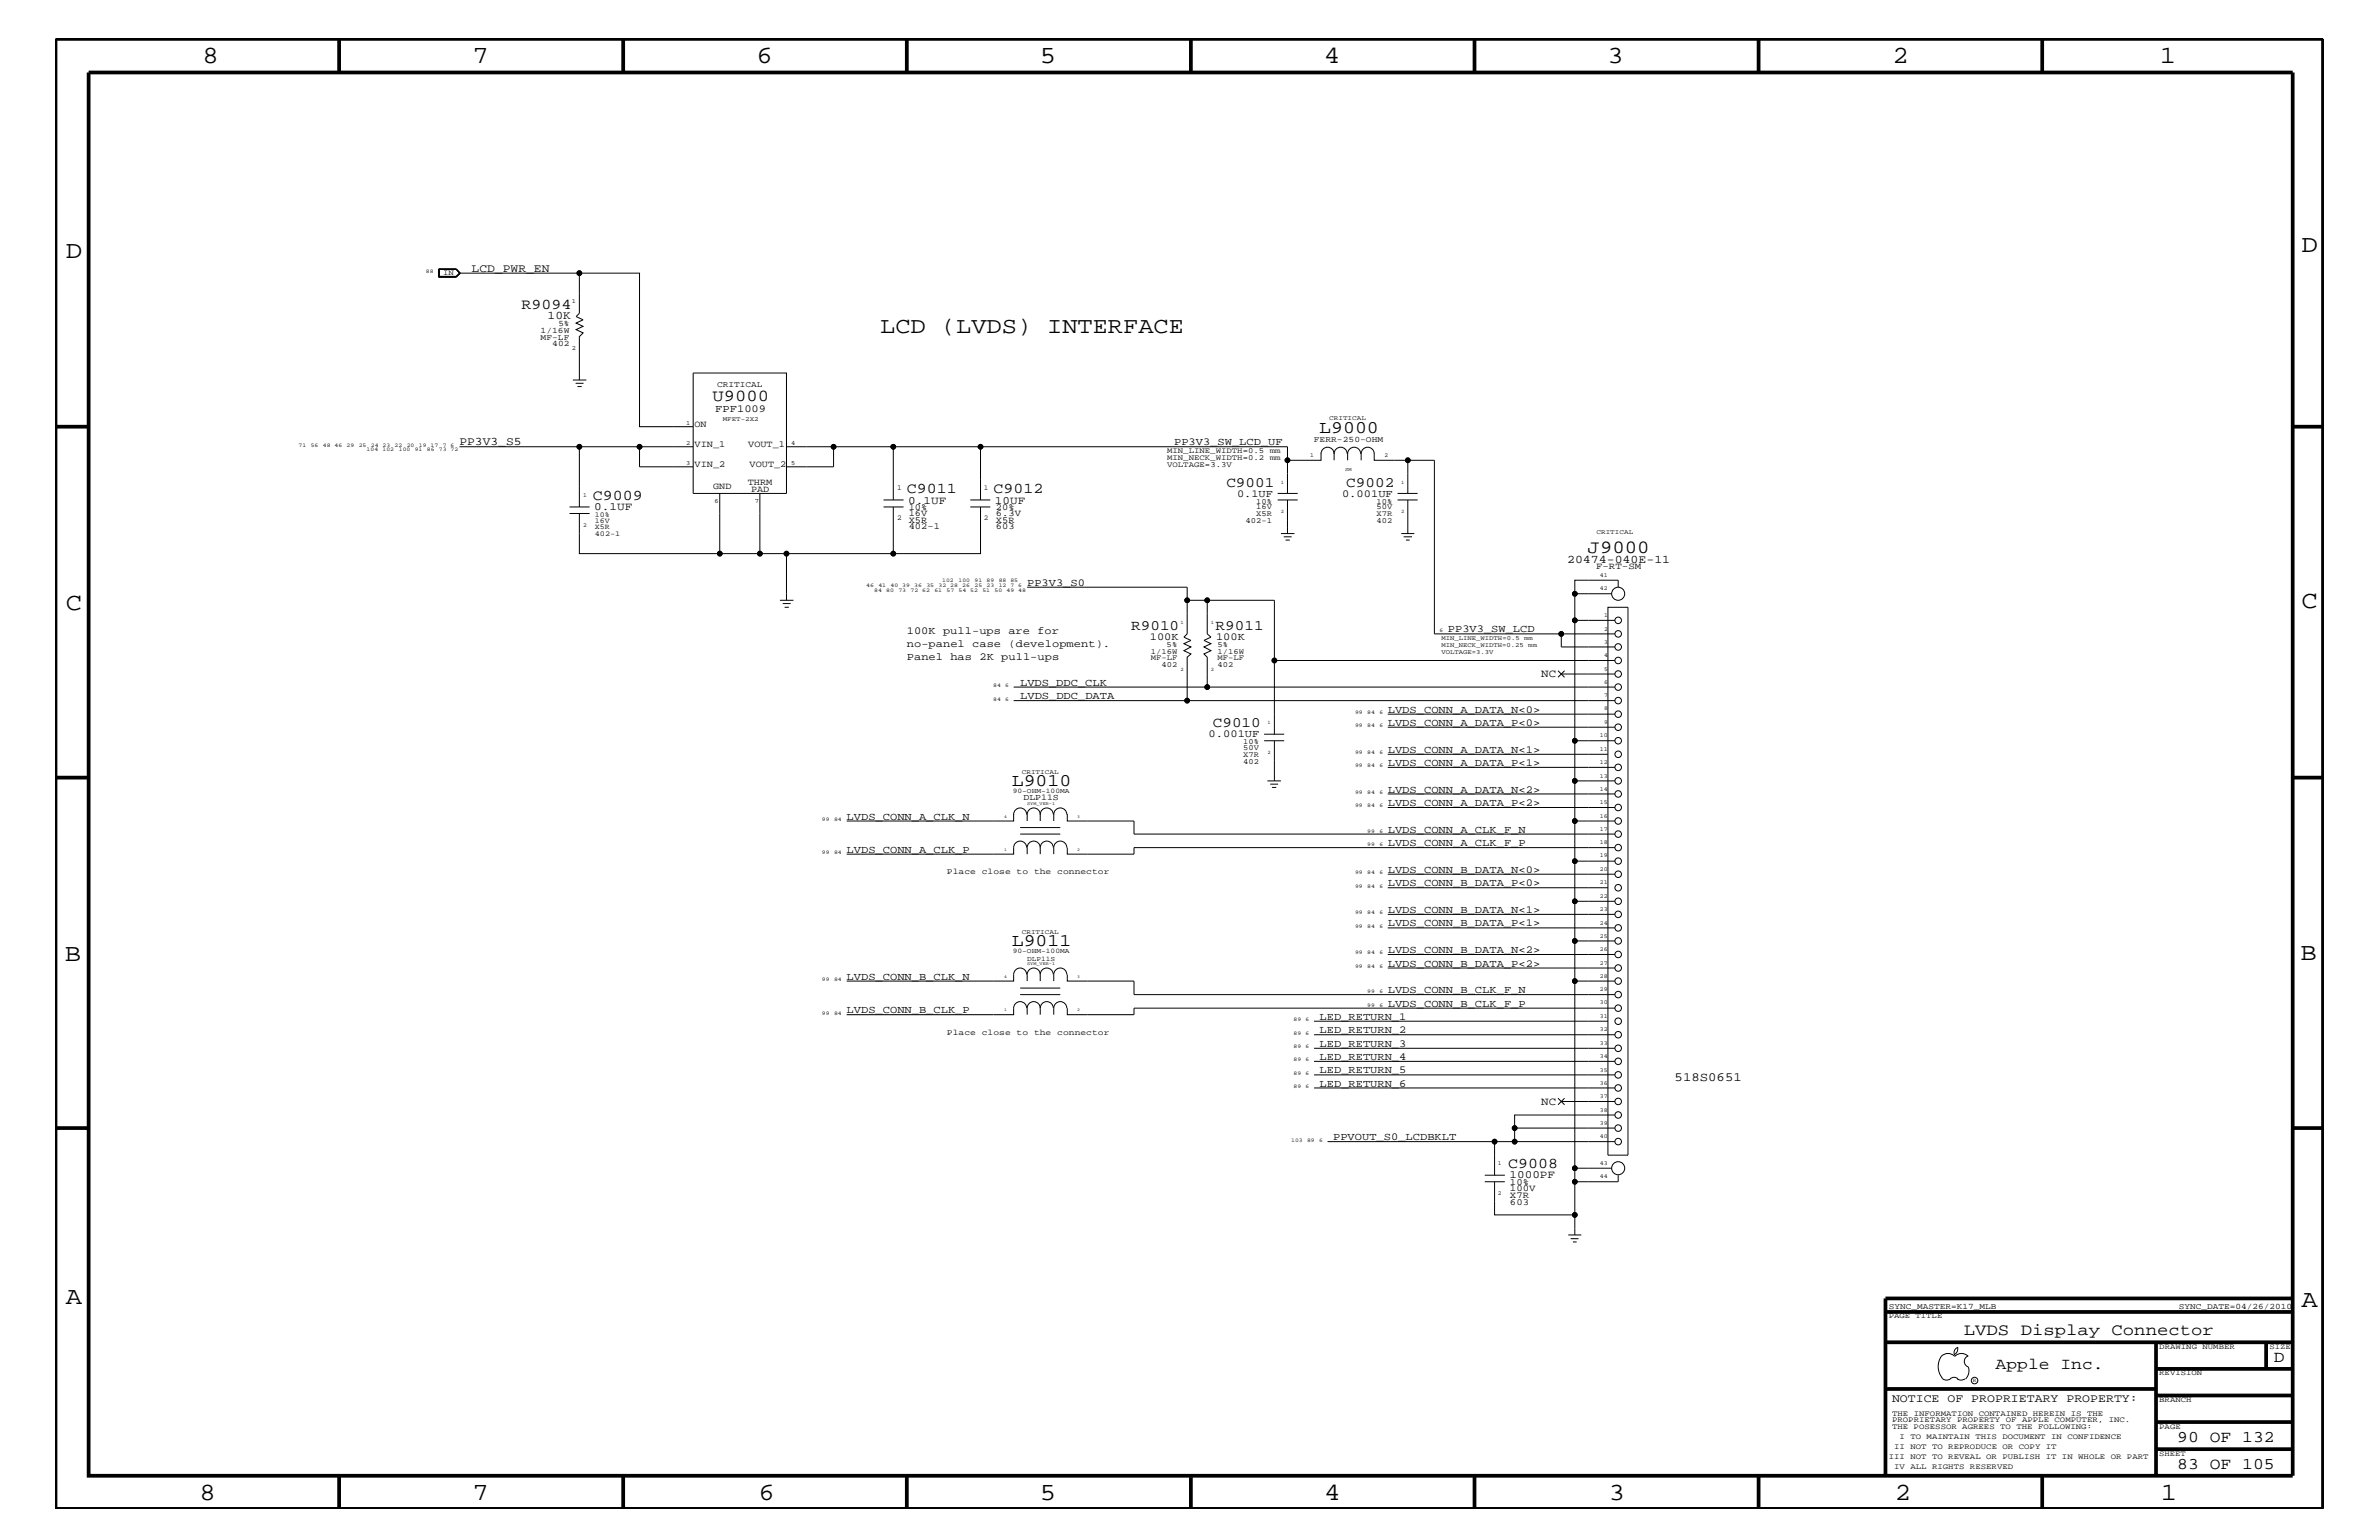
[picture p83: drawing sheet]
<svg xmlns="http://www.w3.org/2000/svg" width="432mm" height="279mm" viewBox="0 0 432 279" stroke-linecap="round" stroke-linejoin="round" font-family="sans-serif">
<defs><g id="words">
<g font-size="4.5">
<text x="36.7" y="11.5">8</text>
<text x="85.8" y="11.5">7</text>
<text x="137.3" y="11.5">6</text>
<text x="188.7" y="11.5">5</text>
<text x="240.3" y="11.5">4</text>
<text x="291.8" y="11.5">3</text>
<text x="343.5" y="11.5">2</text>
<text x="392" y="11.5">1</text>
<text x="11.9" y="46.8">D</text>
<text x="417.7" y="45.7">D</text>
<text x="11.9" y="110.6">C</text>
<text x="417.7" y="110.3">C</text>
<text x="11.8" y="174.3">B</text>
<text x="417.6" y="174.2">B</text>
<text x="11.9" y="236.7">A</text>
<text x="417.7" y="237.1">A</text>
<text x="36.2" y="272.1">8</text>
<text x="85.8" y="272.1">7</text>
<text x="137.7" y="272.1">6</text>
<text x="188.7" y="272.1">5</text>
<text x="240.4" y="272.1">4</text>
<text x="292" y="272.1">3</text>
<text x="343.9" y="272.1">2</text>
<text x="392.2" y="272.1">1</text>
</g>
<text font-size="4.1" x="159.8" y="60.4">LCD (LVDS) INTERFACE</text>
<text font-size="3.4" x="288.2" y="100.4">J9000</text>
<g font-size="3.2">
<text x="239.4" y="78.5">L9000</text>
<text x="183.6" y="142.5">L9010</text>
<text x="183.6" y="171.6">L9011</text>
</g>
<g font-size="3">
<text x="129.3" y="72.7">U9000</text>
<text x="356.4" y="242.3">LVDS Display Connector</text>
<text x="362.2" y="248.4">Apple Inc.</text>
<text x="412.7" y="247.1">D</text>
<text x="395.2" y="261.6">90 OF 132</text>
<text x="395.2" y="266.6">83 OF 105</text>
</g>
<g font-size="2.7">
<text x="94.7" y="56.1">R9094</text>
<text x="164.6" y="89.5">C9011</text>
<text x="180.3" y="89.5">C9012</text>
<text x="107.6" y="90.7">C9009</text>
<text x="273.7" y="211.9">C9008</text>
</g>
<g font-size="2.6">
<text x="222.6" y="88.3">C9001</text>
<text x="244.3" y="88.3">C9002</text>
<text x="205.3" y="114.2">R9010</text>
<text x="220.6" y="114.2">R9011</text>
<text x="220.1" y="131.9">C9010</text>
</g>
<text font-size="2.3" x="304" y="196.2">518S0651</text>
<g font-size="2.1">
<text x="85.6" y="49.3">LCD_PWR_EN</text>
<text x="99.4" y="57.9">10K</text>
<text x="83.4" y="80.8">PP3V3_S5</text>
<text x="284.4" y="102.1">20474-040E-11</text>
<text x="343.4" y="254.4">NOTICE OF PROPRIETARY PROPERTY:</text>
</g>
<g font-size="2">
<text x="107.9" y="92.6">0.1UF</text>
<text x="164.8" y="91.4">0.1UF</text>
<text x="180.6" y="91.4">10UF</text>
<text x="279.7" y="122.9">NC</text>
<text x="279.7" y="200.4">NC</text>
<text x="274" y="213.8">1000PF</text>
</g>
<g font-size="1.9">
<text x="129.8" y="74.7">FPF1009</text>
<text x="213.1" y="80.8">PP3V3_SW_LCD_UF</text>
<text x="224.5" y="90.1">0.1UF</text>
<text x="243.6" y="90.1">0.001UF</text>
<text x="186.4" y="106.3">PP3V3_S0</text>
<text x="164.6" y="119.8">Panel has 2K pull-ups</text>
<text x="164.6" y="115">100K pull-ups are for</text>
<text x="164.6" y="117.4">no-panel case (development).</text>
<text x="208.7" y="116.1">100K</text>
<text x="220.7" y="116.1">100K</text>
<text x="262.8" y="114.8">PP3V3_SW_LCD</text>
<text x="185.2" y="124.4">LVDS_DDC_CLK</text>
<text x="185.2" y="126.9">LVDS_DDC_DATA</text>
<text x="251.9" y="129.3">LVDS_CONN_A_DATA_N&lt;0&gt;</text>
<text x="251.9" y="131.7">LVDS_CONN_A_DATA_P&lt;0&gt;</text>
<text x="219.4" y="133.8">0.001UF</text>
<text x="251.9" y="136.6">LVDS_CONN_A_DATA_N&lt;1&gt;</text>
<text x="251.9" y="143.9">LVDS_CONN_A_DATA_N&lt;2&gt;</text>
<text x="251.9" y="139">LVDS_CONN_A_DATA_P&lt;1&gt;</text>
<text x="153.7" y="148.7">LVDS_CONN_A_CLK_N</text>
<text x="251.9" y="146.2">LVDS_CONN_A_DATA_P&lt;2&gt;</text>
<text x="153.7" y="154.7">LVDS_CONN_A_CLK_P</text>
<text x="251.9" y="151.1">LVDS_CONN_A_CLK_F_N</text>
<text x="251.9" y="153.5">LVDS_CONN_A_CLK_F_P</text>
<text x="251.9" y="158.4">LVDS_CONN_B_DATA_N&lt;0&gt;</text>
<text x="251.9" y="160.8">LVDS_CONN_B_DATA_P&lt;0&gt;</text>
<text x="251.9" y="165.6">LVDS_CONN_B_DATA_N&lt;1&gt;</text>
<text x="251.9" y="168.1">LVDS_CONN_B_DATA_P&lt;1&gt;</text>
<text x="251.9" y="172.9">LVDS_CONN_B_DATA_N&lt;2&gt;</text>
<text x="153.7" y="177.7">LVDS_CONN_B_CLK_N</text>
<text x="251.9" y="175.4">LVDS_CONN_B_DATA_P&lt;2&gt;</text>
<text x="153.7" y="183.8">LVDS_CONN_B_CLK_P</text>
<text x="239.5" y="185">LED_RETURN_1</text>
<text x="251.9" y="182.7">LVDS_CONN_B_CLK_F_P</text>
<text x="251.9" y="180.2">LVDS_CONN_B_CLK_F_N</text>
<text x="239.5" y="189.9">LED_RETURN_3</text>
<text x="239.5" y="187.5">LED_RETURN_2</text>
<text x="239.5" y="194.8">LED_RETURN_5</text>
<text x="239.5" y="197.2">LED_RETURN_6</text>
<text x="239.5" y="192.3">LED_RETURN_4</text>
<text x="242" y="206.9">PPVOUT_S0_LCDBKLT</text>
</g>
<g font-size="1.7">
<text x="126.1" y="77.4">ON</text>
<text x="126.1" y="81.1">VIN_1</text>
<text x="135.8" y="81.1">VOUT_1</text>
<text x="126.1" y="84.7">VIN_2</text>
<text x="129.5" y="88.7">GND</text>
<text x="135.7" y="88.1">THRM</text>
<text x="136.1" y="84.7">VOUT_2</text>
<text x="136.3" y="89.3">PAD</text>
<text x="164.9" y="94.9">X5R</text>
<text x="164.9" y="93.7">16V</text>
<text x="164.9" y="92.6">10%</text>
<text x="180.8" y="92.6">20%</text>
<text x="180.8" y="93.7">6.3V</text>
<text x="180.8" y="94.9">X5R</text>
<text x="164.9" y="96">402-1</text>
<text x="180.8" y="96">603</text>
<text x="289.7" y="103.3">F-RT-SM</text>
<text x="274.1" y="215">10%</text>
<text x="274.1" y="216.1">100V</text>
<text x="274.1" y="217.3">X7R</text>
<text x="274.1" y="218.6">603</text>
</g>
<text font-size="1.6" x="185.8" y="145.1">DLP11S</text>
<g font-size="1.5">
<text x="101.3" y="59.2">5%</text>
<text x="98.1" y="61.7">MF-LF</text>
<text x="98.1" y="60.4">1/16W</text>
<text x="100.2" y="62.9">402</text>
<text x="130.2" y="70.1">CRITICAL</text>
<text x="238.5" y="80.2">FERR-250-OHM</text>
<text x="171.9" y="158.6">Place close to the connector</text>
<text x="171.9" y="187.7">Place close to the connector</text>
<text x="342.8" y="237.4">SYNC_MASTER=K17_MLB</text>
<text x="395.5" y="237.4">SYNC_DATE=04/26/2010</text>
</g>
<g font-size="1.4">
<text x="80.4" y="49.9">IN</text>
<text x="211.8" y="82.2">MIN_LINE_WIDTH=0.5 mm</text>
<text x="211.8" y="83.5">MIN_NECK_WIDTH=0.2 mm</text>
<text x="162.8" y="88.9">1</text>
<text x="178.6" y="88.9">1</text>
<text x="211.8" y="84.7">VOLTAGE=3.3V</text>
<text x="107.9" y="94.9">16V</text>
<text x="107.9" y="93.8">10%</text>
<text x="162.8" y="94.3">2</text>
<text x="178.6" y="94.3">2</text>
<text x="226.1" y="94.9">402-1</text>
<text x="228" y="91.4">10%</text>
<text x="228" y="92.4">16V</text>
<text x="228" y="93.7">X5R</text>
<text x="249.9" y="91.4">10%</text>
<text x="249.9" y="92.4">50V</text>
<text x="249.9" y="93.7">X7R</text>
<text x="249.9" y="94.9">402</text>
<text x="107.9" y="97.3">402-1</text>
<text x="107.9" y="96">X5R</text>
<text x="208.9" y="119.8">MF-LF</text>
<text x="208.9" y="118.6">1/16W</text>
<text x="211.8" y="117.4">5%</text>
<text x="221" y="117.4">5%</text>
<text x="221" y="119.8">MF-LF</text>
<text x="221" y="118.6">1/16W</text>
<text x="210.8" y="121">402</text>
<text x="221" y="121">402</text>
<text x="225.6" y="135">10%</text>
<text x="225.6" y="136.1">50V</text>
<text x="225.6" y="137.3">X7R</text>
<text x="225.6" y="138.5">402</text>
<text x="342.8" y="239.2">PAGE TITLE</text>
<text x="391.9" y="244.7">DRAWING NUMBER</text>
<text x="411.9" y="244.7">SIZE</text>
<text x="391.9" y="249.5">REVISION</text>
<text x="343.4" y="256.8">THE INFORMATION CONTAINED HEREIN IS THE</text>
<text x="391.9" y="254.4">BRANCH</text>
<text x="343.4" y="259.3">THE POSESSOR AGREES TO THE FOLLOWING:</text>
<text x="343.4" y="258">PROPRIETARY PROPERTY OF APPLE COMPUTER, INC.</text>
<text x="343.8" y="262.9">II NOT TO REPRODUCE OR COPY IT</text>
<text x="344.8" y="261.1">I TO MAINTAIN THIS DOCUMENT IN CONFIDENCE</text>
<text x="391.9" y="259.3">PAGE</text>
<text x="342.8" y="264.7">III NOT TO REVEAL OR PUBLISH IT IN WHOLE OR PART</text>
<text x="343.8" y="266.6">IV ALL RIGHTS RESERVED</text>
<text x="391.9" y="264.1">SHEET</text>
</g>
<g font-size="1.3">
<text x="183.8" y="143.9">90-OHM-100MA</text>
<text x="183.8" y="172.9">90-OHM-100MA</text>
<text x="186.4" y="174.3">DLP11S</text>
</g>
<g font-size="1.2">
<text x="103.8" y="55">1</text>
<text x="103.8" y="63.4">2</text>
<text x="124.5" y="77.1">1</text>
<text x="131.2" y="76.3">MFET-2X2</text>
<text x="241.3" y="76.2">CRITICAL</text>
<text x="124.5" y="80.7">2</text>
<text x="143.6" y="80.8">4</text>
<text x="124.5" y="84.4">3</text>
<text x="143.6" y="84.4">5</text>
<text x="129.7" y="91.2">6</text>
<text x="137" y="91.2">7</text>
<text x="289.8" y="96.8">CRITICAL</text>
<text x="261.6" y="118.6">VOLTAGE=3.3V</text>
<text x="261.6" y="117.4">MIN_NECK_WIDTH=0.25 mm</text>
<text x="261.6" y="116.2">MIN_LINE_WIDTH=0.5 mm</text>
<text x="185.5" y="140.4">CRITICAL</text>
<text x="185.5" y="169.5">CRITICAL</text>
</g>
<g font-size="1.1">
<text x="237.8" y="82.8">1</text>
<text x="251.3" y="82.8">2</text>
<text x="105.8" y="90.1">1</text>
<text x="105.8" y="95.6">2</text>
<text x="290.4" y="104.7">41</text>
<text x="290.4" y="107.1">42</text>
<text x="291.2" y="112">1</text>
<text x="291.2" y="114.4">2</text>
<text x="291.2" y="116.8">3</text>
<text x="291.2" y="119.2">4</text>
<text x="291.2" y="121.7">5</text>
<text x="291.2" y="124.1">6</text>
<text x="291.2" y="126.5">7</text>
<text x="291.2" y="128.9">8</text>
<text x="291.2" y="131.3">9</text>
<text x="290.4" y="133.8">10</text>
<text x="290.4" y="136.2">11</text>
<text x="290.4" y="138.6">12</text>
<text x="290.4" y="141.1">13</text>
<text x="290.4" y="143.5">14</text>
<text x="290.4" y="145.9">15</text>
<text x="290.4" y="148.4">16</text>
<text x="290.4" y="150.7">17</text>
<text x="290.4" y="153.2">18</text>
<text x="290.4" y="155.6">19</text>
<text x="290.4" y="158">20</text>
<text x="290.4" y="160.5">21</text>
<text x="290.4" y="162.8">22</text>
<text x="290.4" y="165.3">23</text>
<text x="290.4" y="167.8">24</text>
<text x="290.4" y="170.1">25</text>
<text x="290.4" y="172.6">26</text>
<text x="290.4" y="175">27</text>
<text x="290.4" y="177.4">28</text>
<text x="290.4" y="179.9">29</text>
<text x="290.4" y="182.2">30</text>
<text x="290.4" y="184.7">31</text>
<text x="290.4" y="187.1">32</text>
<text x="290.4" y="189.5">33</text>
<text x="290.4" y="192">34</text>
<text x="290.4" y="194.4">35</text>
<text x="290.4" y="196.8">36</text>
<text x="290.4" y="199.2">37</text>
<text x="290.4" y="201.7">38</text>
<text x="290.4" y="204.1">39</text>
<text x="290.4" y="206.5">40</text>
<text x="271.9" y="211.4">1</text>
<text x="290.4" y="211.4">43</text>
<text x="290.4" y="213.8">44</text>
<text x="271.9" y="216.9">2</text>
</g>
<g font-size="1">
<text x="77.3" y="49.6">88</text>
<text x="54.2" y="81.1">71</text>
<text x="56.4" y="81.1">56</text>
<text x="58.6" y="81.1">48 46</text>
<text x="62.9" y="81.1">29</text>
<text x="65.1" y="81.1">25</text>
<text x="66.5" y="81.9">104</text>
<text x="67.3" y="81.1">24 23</text>
<text x="69.4" y="81.9">102</text>
<text x="71.6" y="81.1">22</text>
<text x="72.4" y="81.9">100</text>
<text x="73.8" y="81.1">20</text>
<text x="75.3" y="81.9">91</text>
<text x="76" y="81.1">19 17</text>
<text x="77.5" y="81.9">86</text>
<text x="79.7" y="81.9">73 72</text>
<text x="80.3" y="81.1">7</text>
<text x="81.8" y="81.1">6</text>
<text x="157.2" y="106.5">46</text>
<text x="158.7" y="107.4">84</text>
<text x="159.4" y="106.5">41</text>
<text x="160.9" y="107.4">80</text>
<text x="161.6" y="106.5">40 39</text>
<text x="163.1" y="107.4">73</text>
<text x="165.3" y="107.4">72 62</text>
<text x="165.9" y="106.5">36</text>
<text x="168.1" y="106.5">35</text>
<text x="169.6" y="107.4">61</text>
<text x="170.3" y="106.5">32 28</text>
<text x="171" y="105.6">102</text>
<text x="171.8" y="107.4">57</text>
<text x="174" y="105.6">100</text>
<text x="174" y="107.4">54 52</text>
<text x="174.7" y="106.5">26</text>
<text x="176.9" y="105.6">91</text>
<text x="176.9" y="106.5">25</text>
<text x="178.3" y="107.4">51</text>
<text x="179.1" y="105.6">89</text>
<text x="179.1" y="106.5">23</text>
<text x="180.5" y="107.4">50</text>
<text x="181.3" y="105.6">88 85</text>
<text x="181.3" y="106.5">12 7</text>
<text x="182.7" y="107.4">49 48</text>
<text x="184.8" y="106.5">6</text>
<text x="261.3" y="114.8">6</text>
<text x="180.3" y="124.7">84</text>
<text x="182.5" y="124.7">6</text>
<text x="180.3" y="127.1">84</text>
<text x="182.5" y="127.1">6</text>
<text x="246" y="129.6">99</text>
<text x="246" y="131.9">99</text>
<text x="248.2" y="129.6">84</text>
<text x="248.2" y="131.9">84</text>
<text x="250.4" y="129.6">6</text>
<text x="250.4" y="131.9">6</text>
<text x="246" y="136.8">99</text>
<text x="248.2" y="136.8">84</text>
<text x="250.4" y="136.8">6</text>
<text x="246" y="139.2">99</text>
<text x="248.2" y="139.2">84</text>
<text x="250.4" y="139.2">6</text>
<text x="149.2" y="149">99</text>
<text x="151.4" y="149">84</text>
<text x="246" y="146.5">99</text>
<text x="246" y="144">99</text>
<text x="248.2" y="146.5">84</text>
<text x="248.2" y="144">84</text>
<text x="250.4" y="146.5">6</text>
<text x="250.4" y="144">6</text>
<text x="149.2" y="155">99</text>
<text x="151.4" y="155">84</text>
<text x="248.2" y="151.1">99</text>
<text x="248.2" y="153.5">99</text>
<text x="250.4" y="151.1">6</text>
<text x="250.4" y="153.5">6</text>
<text x="246" y="158.6">99</text>
<text x="246" y="161.1">99</text>
<text x="248.2" y="158.6">84</text>
<text x="248.2" y="161.1">84</text>
<text x="250.4" y="158.6">6</text>
<text x="250.4" y="161.1">6</text>
<text x="246" y="165.9">99</text>
<text x="248.2" y="165.9">84</text>
<text x="250.4" y="165.9">6</text>
<text x="246" y="168.3">99</text>
<text x="246" y="173.2">99</text>
<text x="248.2" y="168.3">84</text>
<text x="248.2" y="173.2">84</text>
<text x="250.4" y="168.3">6</text>
<text x="250.4" y="173.2">6</text>
<text x="149.2" y="178">99</text>
<text x="151.4" y="178">84</text>
<text x="246" y="175.6">99</text>
<text x="248.2" y="175.6">84</text>
<text x="250.4" y="175.6">6</text>
<text x="149.2" y="184.1">99</text>
<text x="151.4" y="184.1">84</text>
<text x="234.8" y="185.3">89</text>
<text x="237" y="185.3">6</text>
<text x="248.2" y="182.7">99</text>
<text x="248.2" y="180.2">99</text>
<text x="250.4" y="182.7">6</text>
<text x="250.4" y="180.2">6</text>
<text x="234.8" y="190.2">89</text>
<text x="234.8" y="187.7">89</text>
<text x="237" y="190.2">6</text>
<text x="237" y="187.7">6</text>
<text x="234.8" y="195">89</text>
<text x="234.8" y="197.4">89</text>
<text x="234.8" y="192.6">89</text>
<text x="237" y="195">6</text>
<text x="237" y="197.4">6</text>
<text x="237" y="192.6">6</text>
<text x="234.4" y="207.1">103</text>
<text x="237.2" y="207.1">89</text>
<text x="239.4" y="207.1">6</text>
<text x="358.1" y="250.7">R</text>
</g>
<g font-size=".9">
<text x="232.5" y="87.7">1</text>
<text x="244.2" y="85.4">SM</text>
<text x="254.3" y="87.7">1</text>
<text x="232.5" y="93.2">2</text>
<text x="254.3" y="93.2">2</text>
<text x="214.3" y="113.1">1</text>
<text x="219.8" y="113.1">1</text>
<text x="214.3" y="121.7">2</text>
<text x="219.8" y="121.7">2</text>
<text x="230" y="131.3">1</text>
<text x="230" y="136.8">2</text>
</g>
<g font-size=".8">
<text x="182.3" y="148.4">4</text>
<text x="186.4" y="146">SYM_VER-1</text>
<text x="195.5" y="148.4">3</text>
<text x="182.3" y="154.4">1</text>
<text x="195.5" y="154.4">2</text>
<text x="182.3" y="177.4">4</text>
<text x="186.4" y="175.1">SYM_VER-1</text>
<text x="195.5" y="177.4">3</text>
<text x="182.3" y="183.5">1</text>
<text x="195.5" y="183.5">2</text>
</g>
</g></defs>
<g fill="none" stroke="#000" stroke-width=".18">
<path d="M79.6 48.8h3.2l.8 .8-.8 .7h-3.2zM79.7 50.2h3.1M79.7 48.8v1.4h3.1l.7-.6M79.7 48.9h3.1M79.8 48.9v1.3M82.8 48.8l.7 .8M82.8 48.9l.7 .7M82.8 48.9l.6 .7M83.4 49.6l-.6 .6M83.4 49.6h21.8M83.5 49.6l-.7 .6M105.2 49.6v7.2l-.6 .6 1.2 .6-1.2 .6 1.2 .6-1.2 .6 1.2 .6-.6 .7v7.8"/>
<path d="M105.2 49.6h10.9v27.8h9.7M104 68.9h2.4M104.5 69.5h1.4M104.8 70.1h.8M125.8 67.7h16.9v21.8h-16.9zM83.4 81.1h42.4M103.4 93.2h3.6M103.4 92h3.6M105.2 93.2v7.2h25.4M105.2 81.1v10.9M116.1 81.1v3.6h9.7M130.6 89.5v10.9h7.3"/>
<path d="M137.9 89.5v10.9h4.8M142.7 81.1h91v2.4M151.3 81.1v3.6h-8.6M160.4 90.7h3.6M160.4 92h3.6M162.1 92v8.4h15.9v-8.4M162.1 81.1v9.6M176.1 90.7h3.6M176.1 92h3.6M178 81.1v9.6M231.9 90.7h3.6M231.9 89.5h3.6"/>
<path d="M232.5 96.8h2.5M233 97.4h1.4M233.3 98h.8M233.7 90.7v6.1M239.8 82.2v1.3h-6.1v6M239.8 82.3a1.19 1.19 0 0 1 1.2-1.2 1.19 1.19 0 0 1 1.1 1.2 1.19 1.19 0 0 1 1.2-1.2 1.19 1.19 0 0 1 1.2 1.2M242.1 82.2v1.3M244.6 82.3a1.19 1.19 0 0 1 1.2-1.2 1.19 1.19 0 0 1 1.2 1.2M244.6 82.2v1.3M247.1 82.3a1.19 1.19 0 0 1 1.1-1.2 1.19 1.19 0 0 1 1.2 1.2M247.1 82.2v1.3M249.4 82.2v1.3h6.1v6"/>
<path d="M253.7 90.7h3.6M253.7 89.5h3.6M254.3 96.8h2.4M254.8 97.4h1.5M255.2 98h.7M255.5 83.5h4.9v31.5h32.7M255.5 90.7v6.1M141.6 108.9h2.4M142.1 109.5h1.4M142.4 110.2h.8M142.7 100.4v8.5M142.7 100.4h19.4"/>
<path d="M186.4 106.5h29.1v2.4M219.1 108.9h-3.6v6.1l-.6 .6 1.3 .6-1.3 .6 1.3 .6-1.3 .7 1.3 .5-.7 .6v7.9h77.6M231.3 119.8v13.4M283.4 115v2.4h9.7M285.8 107.7v4.9M291.8 110.2h3.7v99.4h-3.7zM293.1 119.8h-61.8v-10.9h-12.2v6.1l.7 .6-1.3 .6 1.3 .6-1.3 .6 1.3 .7-1.3 .5 .6 .6v5.5h-35.1M293.1 112.6h-7.3v21.8h7.3M293.7 106.5v-1.2h-7.9v2.4h6.7M184 127.1h31.5M219.1 124.7h74M229.4 134.4h3.7"/>
<path d="M229.4 133.2h3.7M231.3 134.4v7.3M251.9 136.8h39.9M251.9 131.9h41.2M251.9 129.6h41.2M251.9 139.2h41.2M282.8 121.7l1.2 1.2M283.4 122.3h9.7M284 121.7l-1.2 1.2M285.8 134.4v7.3M184 147.7v1.3h-30.3M184 147.8a1.19 1.19 0 0 1 1.2-1.2 1.19 1.19 0 0 1 1.2 1.2"/>
<path d="M185.2 150.1h7.2M185.2 151.3h7.2M186.4 153.8a1.19 1.19 0 0 0-1.2-1.2 1.19 1.19 0 0 0-1.2 1.2v1.2h-30.3M186.4 147.8a1.19 1.19 0 0 1 1.2-1.2 1.19 1.19 0 0 1 1.2 1.2 1.19 1.19 0 0 1 1.2-1.2 1.19 1.19 0 0 1 1.2 1.2M186.4 147.7v1.3M188.8 153.8a1.19 1.19 0 0 1 1.2-1.2 1.19 1.19 0 0 1 1.2 1.2M188.8 153.8a1.19 1.19 0 0 0-1.2-1.2 1.19 1.19 0 0 0-1.2 1.2v1.2M188.8 147.7v1.3M188.8 153.8v1.2M191.3 147.8a1.19 1.19 0 0 1 1.1-1.2 1.19 1.19 0 0 1 1.2 1.2M191.3 147.7v1.3M193.6 153.8a1.19 1.19 0 0 0-1.2-1.2 1.19 1.19 0 0 0-1.1 1.2v1.2"/>
<path d="M193.7 147.7v1.3h12.1v2.3h87.3M193.7 153.8v1.2h12.1v-1.2h87.3M230 141.7h2.5M230.5 142.3h1.5M230.9 142.9h.7M251.9 158.6h41.2M251.9 144h41.2M251.9 146.5h41.2M285.8 149v7.2M293.1 156.2h-7.3v7.3M293.1 141.7h-7.3v7.3h7.3M185.2 179.3h7.2"/>
<path d="M186.4 176.8a1.19 1.19 0 0 0-1.2-1.2 1.19 1.19 0 0 0-1.2 1.2v1.2h-30.3M188.8 176.8a1.19 1.19 0 0 1 1.2-1.2 1.19 1.19 0 0 1 1.2 1.2M188.8 176.8a1.19 1.19 0 0 0-1.2-1.2 1.19 1.19 0 0 0-1.2 1.2v1.2M188.8 176.8v1.2M193.6 176.8a1.19 1.19 0 0 0-1.2-1.2 1.19 1.19 0 0 0-1.1 1.2v1.2M193.7 176.8v1.2h12.1v2.5h87.3M251.9 161.1h39.9M251.9 165.9h41.2M251.9 168.3h41.2M251.9 173.2h41.2M251.9 175.6h41.2M293.1 178h-7.3v33.9h6.7"/>
<path d="M293.1 170.7h-7.3v7.3M293.1 163.5h-7.3v7.2M185.2 180.5h7.2M186.4 182.9a1.19 1.19 0 0 0-1.2-1.2 1.19 1.19 0 0 0-1.2 1.2v1.2h-30.3M188.8 182.9a1.19 1.19 0 0 1 1.2-1.2 1.19 1.19 0 0 1 1.2 1.2M188.8 182.9a1.19 1.19 0 0 0-1.2-1.2 1.19 1.19 0 0 0-1.2 1.2v1.2M188.8 182.9v1.2M193.6 182.9a1.19 1.19 0 0 0-1.2-1.2 1.19 1.19 0 0 0-1.1 1.2v1.2M193.7 182.9v1.2h12.1v-1.2h87.3M238.5 185.3h53.3M238.5 197.4h54.6M238.5 195h54.6"/>
<path d="M238.5 192.6h54.6M238.5 187.7h54.6M238.5 190.2h54.6M282.8 199.2l1.2 1.2M283.4 199.8h9.7M284 199.2l-1.2 1.2M241 207.1h30.3v6.1M269.5 214.4h3.6M269.5 213.2h3.6M271.3 214.4v6h14.5v3.7M271.3 207.1h21.8M285.8 211.9v2.5"/>
<path d="M293.1 204.7h-18.2v2.4M293.1 202.3h-18.2v2.4M293.7 213.2v1.2h-7.9v6M284.6 224.1h2.4M285.1 224.7h1.4M285.5 225.3h.7M352.3 246.1a1.69 1.69 0 0 1 2.5 0 1.72 1.72 0 0 1 2.4 0M352.4 246a3.2 3.2 0 0 0 .4 4.3l.8 .1 .4-.2M354 250.2l.7-.3 .7 .3M355.2 250.2l.7 .2 .7-.2M355.3 244.4v.3a1.18 1.18 0 0 1-.6 1.1M355.4 244.4a.99 .99 0 0 0-.6 1.4"/>
<path d="M357.2 246a1.04 1.04 0 0 0-.7 1 1.04 1.04 0 0 0 .7 1M357.3 248l.1 .7a2.11 2.11 0 0 1-.6 1.5"/>
<circle cx="105.2" cy="49.6" r=".42"/>
<circle cx="105.2" cy="81.1" r=".42"/>
<circle cx="116.1" cy="81.1" r=".42"/>
<circle cx="151.3" cy="81.1" r=".42"/>
<circle cx="162.1" cy="81.1" r=".42"/>
<circle cx="178" cy="81.1" r=".42"/>
<circle cx="233.7" cy="83.5" r=".42"/>
<circle cx="255.5" cy="83.5" r=".42"/>
<circle cx="130.6" cy="100.4" r=".42"/>
<circle cx="137.9" cy="100.4" r=".42"/>
<circle cx="142.7" cy="100.4" r=".42"/>
<circle cx="162.1" cy="100.4" r=".42"/>
<circle cx="215.5" cy="108.9" r=".42"/>
<circle cx="219.1" cy="108.9" r=".42"/>
<circle cx="231.3" cy="119.8" r=".42"/>
<circle cx="283.4" cy="115" r=".42"/>
<circle cx="285.8" cy="107.7" r=".42"/>
<circle cx="285.8" cy="112.6" r=".42"/>
<circle cx="293.7" cy="107.7" r="1.19"/>
<circle cx="293.7" cy="117.4" r=".59"/>
<circle cx="293.7" cy="112.6" r=".59"/>
<circle cx="293.7" cy="119.8" r=".59"/>
<circle cx="293.7" cy="115" r=".59"/>
<circle cx="215.5" cy="127.1" r=".42"/>
<circle cx="219.1" cy="124.7" r=".42"/>
<circle cx="285.8" cy="134.4" r=".42"/>
<circle cx="293.7" cy="134.4" r=".59"/>
<circle cx="293.7" cy="124.7" r=".59"/>
<circle cx="293.7" cy="127.1" r=".59"/>
<circle cx="293.7" cy="136.8" r=".59"/>
<circle cx="293.7" cy="129.6" r=".59"/>
<circle cx="293.7" cy="122.3" r=".59"/>
<circle cx="293.7" cy="139.2" r=".59"/>
<circle cx="293.7" cy="131.9" r=".59"/>
<circle cx="285.8" cy="149" r=".42"/>
<circle cx="285.8" cy="156.2" r=".42"/>
<circle cx="285.8" cy="141.7" r=".42"/>
<circle cx="293.7" cy="153.8" r=".59"/>
<circle cx="293.7" cy="141.7" r=".59"/>
<circle cx="293.7" cy="158.6" r=".59"/>
<circle cx="293.7" cy="156.2" r=".59"/>
<circle cx="293.7" cy="144" r=".59"/>
<circle cx="293.7" cy="146.5" r=".59"/>
<circle cx="293.7" cy="151.3" r=".59"/>
<circle cx="293.7" cy="149" r=".59"/>
<circle cx="285.8" cy="163.5" r=".42"/>
<circle cx="285.8" cy="178" r=".42"/>
<circle cx="285.8" cy="170.7" r=".42"/>
<circle cx="293.7" cy="170.7" r=".59"/>
<circle cx="293.7" cy="163.5" r=".59"/>
<circle cx="293.7" cy="173.2" r=".59"/>
<circle cx="293.7" cy="168.3" r=".59"/>
<circle cx="293.7" cy="178" r=".59"/>
<circle cx="293.7" cy="161.1" r=".59"/>
<circle cx="293.7" cy="175.6" r=".59"/>
<circle cx="293.7" cy="165.9" r=".59"/>
<circle cx="293.7" cy="195" r=".59"/>
<circle cx="293.7" cy="182.9" r=".59"/>
<circle cx="293.7" cy="180.5" r=".59"/>
<circle cx="293.7" cy="197.4" r=".59"/>
<circle cx="293.7" cy="190.2" r=".59"/>
<circle cx="293.7" cy="185.3" r=".59"/>
<circle cx="293.7" cy="199.8" r=".59"/>
<circle cx="293.7" cy="187.7" r=".59"/>
<circle cx="293.7" cy="192.6" r=".59"/>
<circle cx="271.3" cy="207.1" r=".42"/>
<circle cx="274.9" cy="204.7" r=".42"/>
<circle cx="274.9" cy="207.1" r=".42"/>
<circle cx="285.8" cy="214.4" r=".42"/>
<circle cx="285.8" cy="211.9" r=".42"/>
<circle cx="293.7" cy="211.9" r="1.19"/>
<circle cx="293.7" cy="207.1" r=".59"/>
<circle cx="293.7" cy="204.7" r=".59"/>
<circle cx="293.7" cy="202.3" r=".59"/>
<circle cx="285.8" cy="220.4" r=".42"/>
<circle cx="358.4" cy="250.5" r=".59"/>
</g>
<g fill="none" stroke="#000" stroke-width=".68" stroke-linecap="butt">
<path d="M10.1 7.1h411.5v266.7h-411.5zM16.1 13.2h400v254.5h-400zM61.6 7.1v6.1M113.1 7.1v6.1M164.6 7.1v6.1M216.2 7.1v6.1M267.6 7.1v6.1M319.2 7.1v6.1M370.7 7.1v6.1M10.1 77.4h6M416.1 77.4h5.5M10.1 141.1h6"/>
<path d="M416.1 141.1h5.5M10.1 204.7h6M416.1 204.7h5.5M342.2 238h73.9M416.1 235.6h-73.9v32.1M342.2 243.5h73.9M342.2 252h49.1M391.3 243.5v24.2M391.3 258h24.8M391.3 253.2h24.8M391.3 248.4h24.8M411.3 243.5v4.9"/>
<path d="M61.6 267.7v6.1M113.1 267.7v6.1M164.6 267.7v6.1M216.2 268v5.8M267.6 267.7v6.1M319.2 267.7v6.1M370.7 267.7v6.1M391.3 262.9h24.8"/>
</g>
<g fill="#000">
<circle cx="105.2" cy="49.6" r=".42"/>
<circle cx="105.2" cy="81.1" r=".42"/>
<circle cx="116.1" cy="81.1" r=".42"/>
<circle cx="151.3" cy="81.1" r=".42"/>
<circle cx="162.1" cy="81.1" r=".42"/>
<circle cx="178" cy="81.1" r=".42"/>
<circle cx="233.7" cy="83.5" r=".42"/>
<circle cx="255.5" cy="83.5" r=".42"/>
<circle cx="130.6" cy="100.4" r=".42"/>
<circle cx="137.9" cy="100.4" r=".42"/>
<circle cx="142.7" cy="100.4" r=".42"/>
<circle cx="162.1" cy="100.4" r=".42"/>
<circle cx="215.5" cy="108.9" r=".42"/>
<circle cx="219.1" cy="108.9" r=".42"/>
<circle cx="231.3" cy="119.8" r=".42"/>
<circle cx="283.4" cy="115" r=".42"/>
<circle cx="285.8" cy="107.7" r=".42"/>
<circle cx="285.8" cy="112.6" r=".42"/>
<circle cx="215.5" cy="127.1" r=".42"/>
<circle cx="219.1" cy="124.7" r=".42"/>
<circle cx="285.8" cy="134.4" r=".42"/>
<circle cx="285.8" cy="149" r=".42"/>
<circle cx="285.8" cy="156.2" r=".42"/>
<circle cx="285.8" cy="141.7" r=".42"/>
<circle cx="285.8" cy="163.5" r=".42"/>
<circle cx="285.8" cy="178" r=".42"/>
<circle cx="285.8" cy="170.7" r=".42"/>
<circle cx="271.3" cy="207.1" r=".42"/>
<circle cx="274.9" cy="204.7" r=".42"/>
<circle cx="274.9" cy="207.1" r=".42"/>
<circle cx="285.8" cy="214.4" r=".42"/>
<circle cx="285.8" cy="211.9" r=".42"/>
<circle cx="285.8" cy="220.4" r=".42"/>
</g>
<use href="#words"/>
</svg>
